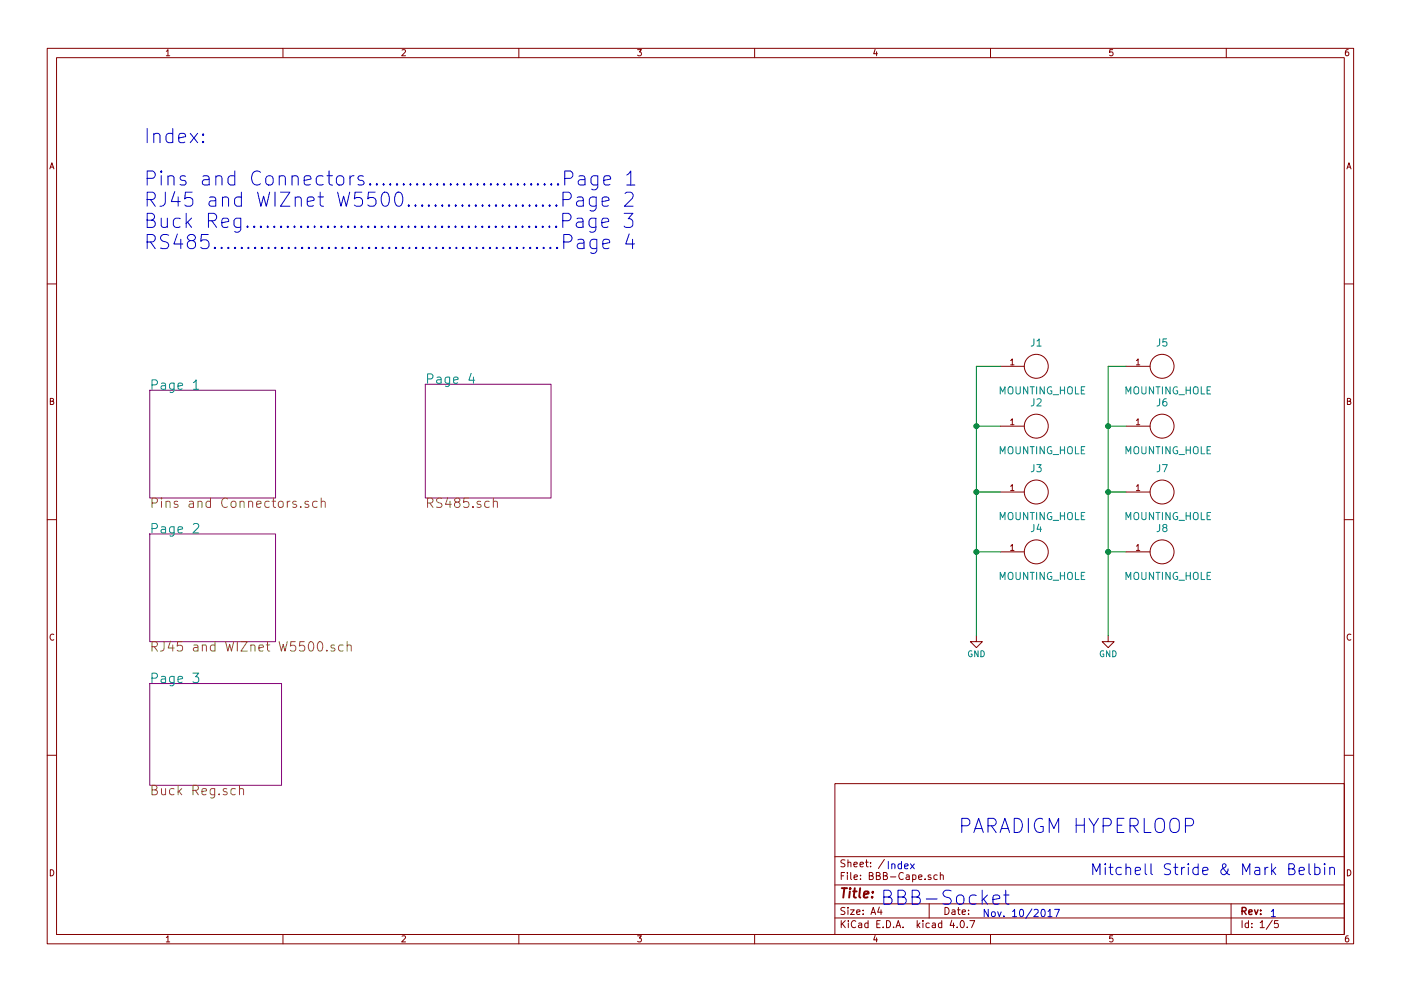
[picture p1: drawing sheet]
<svg xmlns="http://www.w3.org/2000/svg" width="297mm" height="210mm" viewBox="0 0 297 210" stroke-linecap="round" stroke-linejoin="round" font-family="sans-serif">
<g fill="none" stroke="#840000" stroke-width=".21">
<path d="M10 10.3h277v189.9h-277zM12 12.2h273v186.1h-273zM35.3 10.9l.3-.4v1.3M35.3 11.8h.7M60 10.3v1.9M85.2 10.6l.5-.1 .3 .4-.8 .9h.8M110 10.3v1.9M135.2 10.5h.8l-.4 .5 .3 .1 .1 .2-.1 .4-.2 .1-.5-.1M160 10.3v1.9M185.5 10.5l-.3 .9h.8M185.9 11v.8M210 10.3v1.9"/>
<path d="M235.9 10.5h-.6v.6h.6l.1 .5-.3 .2-.4-.1M260 10.3v1.9M285.9 10.5l-.4 .1-.2 .2-.1 .8 .3 .2 .4-.1 .1-.4-.1-.2-.4-.1-.3 .3M10.6 35.8l.4-1.3 .4 1.3M10.7 35.5h.6M285.6 35.8l.4-1.3 .4 1.3M285.7 35.5h.6M10 60.2h2M212.1 77.7h5.1M214.3 76.5l.3-.4v1.3M214.3 77.4h.7M238.8 77.7h5"/>
<path d="M240.9 76.5l.4-.4v1.3M240.9 77.4h.8M285 60.2h2M10.7 85.1h.5l.1-.5-.6-.1v1.3h.5l.2-.4-.3-.3M212.1 90.4h5.1M214.3 89.2l.3-.4v1.3M214.3 90.1h.7M238.8 90.4h5M240.9 89.2l.4-.4v1.3M240.9 90.1h.8M285.7 85.1h.5l.1-.5-.6-.1v1.3h.5l.2-.4-.3-.3M10 110.3h2"/>
<path d="M212.1 104.4h5.1M212.1 117.1h5.1M214.3 103.2l.3-.4v1.3M214.3 115.9l.3-.4v1.3M214.3 104.1h.7M214.3 116.8h.7M238.8 104.4h5M238.8 117.1h5M240.9 103.2l.4-.4v1.3M240.9 115.9l.4-.4v1.3M240.9 104.1h.8M240.9 116.8h.8"/>
<path d="M285 110.3h2M11.4 134.6a.58 .58 0 0 0-.8 .6 .58 .58 0 0 0 .8 .5M207 134.9v1.2h1.3l-1.3 1.3-1.3-1.3h1.3M234.9 134.9v1.2h1.3l-1.3 1.3-1.2-1.3h1.2M286.4 134.6a.58 .58 0 0 0-.8 .6 .58 .58 0 0 0 .8 .5M10 160.2h2M177 166.3h108v32h-108zM285 160.2h2M10.7 184.5a.65 .65 0 0 1 .7 .7 .65 .65 0 0 1-.7 .6zM35.3 198.9l.3-.4v1.3M35.3 199.8h.7M60 198.3v1.9"/>
<path d="M85.2 198.6l.5-.1 .3 .4-.8 .9h.8M110 198.3v1.9M135.2 198.5h.8l-.4 .5 .3 .1 .1 .2-.1 .4-.2 .1-.5-.1M160 198.3v1.9M177 194.8h108M177 191.8h108M177 187.8h108M177 181.8h108M178.4 195.3v1.5M178.4 185.8h.5M178.6 196l.6 .8M179.1 185.1h-.7v1.5"/>
<path d="M179.1 192.6l-.5-.1-.3 .3 .1 .3 .7 .4v.4l-.2 .1-.6-.1M179.1 182.5l-.5-.1-.3 .3 .1 .3 .7 .4v.4l-.2 .1-.6-.1M179.2 195.3l-.8 .9M179.7 185.1v.2M179.7 185.6v1M179.8 192.5v.2M179.8 183.1l.2-.2 .4 .1v.9M179.8 182.4v1.5M179.8 193v1M179.9 195.3v.2M179.9 195.8v1M180.3 193h.8l-.8 1h.8"/>
<path d="M180.4 185.1v1.3l.2 .2M181.1 183.4l.7-.1-.1-.3-.4-.1-.2 .2v.7h.6M181.1 186.1l.7-.1-.1-.3-.4-.1-.2 .2 .1 .7h.5M181.4 195.5a.71 .71 0 0 0-1 .5 .71 .71 0 0 0 .8 .8l.2-.1M181.6 193.5l.7-.1v-.3l-.4-.1-.3 .2 .1 .7h.6M182.1 195.9h.6v.9M182.3 183.4l.8-.1-.1-.3-.4-.1-.3 .2 .1 .7h.6M182.4 186.5v.1M182.4 185.7v.1M182.7 196.2l-.7 .3 .2 .3 .5-.1M183 193.9v.1M183 193.1v.1"/>
<path d="M183.5 182.9h.6M183.7 182.4v1.3l.4 .2M184 195.9l-.4-.1-.3 .3 .1 .6 .2 .1 .4-.1M184 195.3v1.5M184.3 185.8l.7-.1v-.4l-.2-.2h-.5v1.5h.6l.2-.1 .1-.4-.4-.3M184.6 183.8v.1M184.6 183v.1M184.7 194l.4-1.5 .5 1.5M184.8 193.6h.7M185.5 198.5l-.3 .9h.8M185.8 185.8l.7-.1v-.4l-.2-.2h-.5v1.5h.6l.2-.1 .1-.4-.4-.3M185.9 199v.8"/>
<path d="M185.9 196h.5M186.4 192.5l-.3 1h.9M186.6 195.3h-.7v1.5h.7M186.8 193v1M187.2 196.7v.1M187.3 185.8l.7-.1v-.4l-.2-.2h-.5v1.5h.6l.2-.1 .1-.4-.4-.3M187.5 182.3l-1.3 2M188 195.3a.76 .76 0 0 1 .8 .8 .76 .76 0 0 1-.8 .7zM188.8 186h1.1M189.5 196.7v.1M190 196.8l.4-1.5 .6 1.5M190.1 196.4h.7"/>
<path d="M191.5 196.7v.1M191.5 185.3a.71 .71 0 0 0-1 .5 .71 .71 0 0 0 .7 .8l.3-.1M192.2 185.7h.5l.1 .9M192.8 186l-.7 .3 .2 .3 .5-.1M193.5 185.7l.4-.1 .3 .3-.1 .6h-.6M193.5 185.6v1.5M194.5 195.3v1.5M194.6 196.3l.4 .5M194.8 186.1l.7-.1-.1-.3-.4-.1-.2 .2v.7h.6M195 195.8l-.5 .6M195.7 195.3v.2M195.7 195.8v1"/>
<path d="M196.1 186.5v.1M197 191.8v3M197 195.9l-.4-.1-.3 .3 .1 .6 .2 .1 .4-.1M197.4 185.7l-.4-.1-.2 .2v.2l.6 .2v.3h-.6M197.7 195.9h.6v.9M198.3 196.2l-.7 .3 .2 .3 .5-.1M198.7 185.7l-.4-.1-.3 .3 .1 .6 .2 .1 .4-.1M199.4 185.7l.2-.1 .3 .1 .1 .9M199.4 185.1v1.5M199.7 195.9l-.5-.1-.2 .3v.6l.2 .1 .5-.1M199.7 195.3v1.5M200.4 192.5a.76 .76 0 0 1 .8 .8 .76 .76 0 0 1-.8 .7z"/>
<path d="M201.8 195.2l-.4 1.1h1M201.9 193.1h.5l.1 .9M202.2 195.8v1M202.5 193.4l-.7 .3 .2 .3 .5-.1M202.9 196.7v.1M203 193h.6M203.2 192.5v1.3l.4 .2M203.8 195.4l.1-.1a.8 .8 0 0 1 .6 .8 .8 .8 0 0 1-.6 .7 .97 .97 0 0 1-.1-1.4zM204 193.5l.7-.1-.1-.3-.4-.1-.2 .2 .1 .7h.5M205.1 196.7v.1M205.4 193.9v.1M205.4 193.1v.1"/>
<path d="M205.6 195.3h1.1l-.7 1.5M210 198.3v1.9M235.9 198.5h-.6v.7l.6-.1 .1 .5-.3 .2-.4-.1M260 198.3v1.9M261 191.8v6.5M263.3 195.3v1.5M264.7 195.9l-.4-.1-.3 .3 .1 .6 .2 .1 .4-.1M264.7 195.3v1.5M265.4 196.7v.1M265.4 195.9v.1M267.2 195.8l.4-.5v1.5M267.2 196.8h.8"/>
<path d="M269.7 195.2l-1.2 2M271 195.3h-.7l-.1 .7h.7l.1 .2v.5l-.2 .1-.6-.1M285.7 184.5a.65 .65 0 0 1 .7 .7 .65 .65 0 0 1-.7 .6zM285.9 198.5l-.4 .1-.2 .3-.1 .7 .3 .2 .4-.1 .1-.4-.1-.2-.4-.1-.3 .3"/>
<circle cx="219.7" cy="77.7" r="2.54"/>
<circle cx="246.4" cy="77.7" r="2.54"/>
<circle cx="219.7" cy="90.4" r="2.54"/>
<circle cx="246.4" cy="90.4" r="2.54"/>
<circle cx="219.7" cy="104.4" r="2.54"/>
<circle cx="219.7" cy="117.1" r="2.54"/>
<circle cx="246.4" cy="104.4" r="2.54"/>
<circle cx="246.4" cy="117.1" r="2.54"/>
</g>
<path d="M263.3 193.3l.8-.1 .1-.2-.1-.3-.2-.2h-.6v1.5M263.7 193.3l.5 .7M264.8 193.5l.7-.1-.1-.3-.4-.1-.2 .2v.7h.6M266 193l.3 1 .4-1M267.3 193.9v.1M267.3 193.1v.1" fill="none" stroke="#840000" stroke-width=".3"/>
<path d="M178.5 188.4h1.1M179 188.4l-.2 2M180.2 189.1l-.2 1.3M180.3 188.4l-.1 .2 .2-.1-.1-.1-.1 .2M180.9 189.1h.7M181.2 188.4l-.2 1.8 .1 .1 .4 .1M182.4 188.4l-.2 1.8 .2 .2M183.2 189.8l.9-.2v-.4l-.6-.1-.3 .3v.9h.7M184.9 190.3v.1M185.1 189.2l-.1 .2-.1-.1 .2-.1-.1 .2" fill="none" stroke="#840000" stroke-width=".41"/>
<g fill="none" stroke="#0000c2" stroke-width=".21">
<path d="M31.2 37.8h1.1a.81 .81 0 0 0 .7-.7 .81 .81 0 0 0-.7-.8h-1.1v3M31.2 27.3v3M32.6 28.6a.76 .76 0 0 1 1.3 .1v1.6M32.6 28.3v2M34.2 36.3l-.2 .1 .2 .2 .1-.2-.1-.1v.3M34.2 37.3v2M35.6 37.6a.76 .76 0 0 1 1.3 .1v1.6M35.6 37.3v2M36.6 28.4a.96 .96 0 0 0-1.4 .4v.9l.1 .3a.99 .99 0 0 0 1.3 .1M36.6 27.3v3M37.9 29.3l1.4-.3-.1-.6-.9-.1-.3 .1-.1 .3v1.2l.1 .2 .3 .2 .9-.2M39.3 37.4l-.7-.1-.3 .1-.1 .3 .1 .4 1 .3 .2 .3-.2 .4-.3 .2-.8-.2"/>
<path d="M40.3 28.3l1.6 2M41.9 28.3l-1.6 2M43.1 30l.1 .1-.1 .2-.2-.2 .2-.1v.3M43.1 28.4l.1 .2-.1 .1-.2-.1 .2-.2v.3M43.1 37.4l.2-.1 .9 .1 .1 .3v1.6M44.3 38l-1 .1a.59 .59 0 0 0-.4 .6 .59 .59 0 0 0 .4 .6l1-.2M45.8 37.6a.76 .76 0 0 1 1.3 .1v1.6M45.8 37.3v2M49.8 37.4a.96 .96 0 0 0-1.5 .4v.9l.2 .3a.99 .99 0 0 0 1.3 .1M49.8 36.3v3M55.2 36.6a1.12 1.12 0 0 0-1.3-.2 1.12 1.12 0 0 0-.6 1.2 1.28 1.28 0 0 0 .4 1.3 1.28 1.28 0 0 0 1.4 .2l.1-.1M56.5 37.6a.81 .81 0 0 1 1.4 .2v.9a.82 .82 0 0 1-.8 .6 .82 .82 0 0 1-.8-.6v-.9z"/>
<path d="M59.2 37.6a.76 .76 0 0 1 1.3 .1v1.6M59.2 37.3v2M61.9 37.6a.76 .76 0 0 1 1.3 .1v1.6M61.9 37.3v2M64.5 38.3l1.4-.3-.1-.6-.9-.1-.3 .1-.1 .3v1.2l.1 .2 .3 .2 .9-.2M68.5 37.4a.96 .96 0 0 0-1.4 .4v.9l.1 .3a.99 .99 0 0 0 1.3 .1M69.3 37.3h1.2M69.8 36.3v2.6l.1 .2 .6 .2M71.5 37.6a.81 .81 0 0 1 1.4 .2v.9a.82 .82 0 0 1-.8 .6 .82 .82 0 0 1-.8-.6v-.9zM74.2 37.3v2M75.1 37.3a.73 .73 0 0 0-.9 .5M77 37.4l-.7-.1-.3 .1-.1 .3 .1 .4 1 .3 .2 .3-.2 .4-.2 .2-.9-.2"/>
<path d="M78.5 39l.1 .1-.1 .2-.2-.2 .2-.1v.3M79.9 39l.2 .1-.2 .2-.1-.2 .1-.1v.3M81.3 39l.2 .1-.2 .2-.1-.2 .1-.1v.3M82.8 39l.1 .1-.1 .2-.2-.2 .2-.1v.3M84.2 39l.1 .1-.1 .2-.2-.2 .2-.1v.3M85.6 39l.2 .1-.2 .2-.2-.2 .2-.1v.3M87 39l.2 .1-.2 .2-.1-.2 .1-.1v.3M88.4 39l.2 .1-.2 .2-.1-.2 .1-.1v.3M89.9 39l.1 .1-.1 .2-.2-.2 .2-.1v.3M91.3 39l.1 .1-.1 .2-.2-.2 .2-.1v.3M92.7 39l.2 .1-.2 .2-.1-.2 .1-.1v.3M94.1 39l.2 .1-.2 .2-.1-.2 .1-.1v.3"/>
<path d="M95.6 39l.1 .1-.1 .2-.2-.2 .2-.1v.3M97 39l.1 .1-.1 .2-.2-.2 .2-.1v.3M98.4 39l.2 .1-.2 .2-.2-.2 .2-.1v.3M99.8 39l.2 .1-.2 .2-.1-.2 .1-.1v.3M101.2 39l.2 .1-.2 .2-.1-.2 .1-.1v.3M102.7 39l.1 .1-.1 .2-.2-.2 .2-.1v.3M104.1 39l.1 .1-.1 .2-.2-.2 .2-.1v.3M105.5 39l.2 .1-.2 .2-.1-.2 .1-.1v.3M106.9 39l.2 .1-.2 .2-.1-.2 .1-.1v.3M108.4 39l.1 .1-.1 .2-.2-.2 .2-.1v.3M109.8 39l.1 .1-.1 .2-.2-.2 .2-.1v.3M111.2 39l.2 .1-.2 .2-.2-.2 .2-.1v.3"/>
<path d="M112.6 39l.2 .1-.2 .2-.1-.2 .1-.1v.3M114 39l.2 .1-.2 .2-.1-.2 .1-.1v.3M115.5 39l.1 .1-.1 .2-.2-.2 .2-.1v.3M116.9 39l.1 .1-.1 .2-.2-.2 .2-.1v.3M118.3 39l.2 .1-.2 .2-.1-.2 .1-.1v.3M119.7 37.8h1.2a.81 .81 0 0 0 .6-.7 .81 .81 0 0 0-.6-.8h-1.2v3M122.7 37.4l.3-.1 .9 .1 .1 .3v1.6M124 38l-1 .1a.59 .59 0 0 0-.4 .6 .59 .59 0 0 0 .4 .6l1-.2M126.7 37.3v2.4a.84 .84 0 0 1-1.2 .4M126.7 37.4a.96 .96 0 0 0-1.4 .4v.9l.2 .3a.99 .99 0 0 0 1.2 .1M128 38.3l1.5-.3-.2-.6-.9-.1-.2 .1-.2 .3v1.2l.2 .2 .2 .2 .9-.2M132.9 37.1l.6-.4 .2-.4v3"/>
<path d="M132.9 39.3h1.7M31.2 42.3h1.1a.81 .81 0 0 0 .7-.8 .81 .81 0 0 0-.7-.7h-1.1v3M31.2 46.7h1a.74 .74 0 0 0 .6-.7 .74 .74 0 0 0-.6-.7h-1v3h1.1a.78 .78 0 0 0 .6-.9 .78 .78 0 0 0-.7-.7M31.2 51.3h1.1a.81 .81 0 0 0 .7-.8 .81 .81 0 0 0-.7-.7h-1.1v3M31.9 42.3l1 1.5M31.9 51.3l1 1.5M34.2 46.3v1.5l.1 .3a.84 .84 0 0 0 1.2-.1M35.1 40.8v2.1a.94 .94 0 0 1-1.2 .9M35.5 46.3v2M35.8 49.9l-1.2-.1a.74 .74 0 0 0-.6 .7 .74 .74 0 0 0 .6 .7 1.07 1.07 0 0 1 1.2 .7 .77 .77 0 0 1-.6 .9l-1.2-.2M37.1 40.6l-.8 2.2h1.9M37.6 49.6l-.7 2.2h1.9"/>
<path d="M37.8 41.8v2M38.2 46.4a.96 .96 0 0 0-1.4 .4v.9l.1 .3a.99 .99 0 0 0 1.3 .1M38.3 50.8v2M39.5 45.3v3M39.8 47.1l.8 1.2M40.3 51l-.4-.2-.2-.3 .2-.4 .4-.3 .9 .1 .3 .4-.2 .5-.4 .2h-.6l-.6 .6 .2 .9a.95 .95 0 0 0 1.4 0l.2-.9-.6-.6M40.6 46.3l-1.1 1.1M40.7 40.8h-1.4l-.1 1.4 .4-.3 1 .2 .3 .4v.7l-.2 .3-.4 .3h-.7l-.4-.3M44.1 49.8h-1.4l-.1 1.4 .4-.3 1 .1 .3 .5v.7l-.2 .3-.4 .3h-.7l-.4-.3M44.2 46.8h1.1a.81 .81 0 0 0 .7-.8 .81 .81 0 0 0-.7-.7h-1.1v3M44.4 41.9l.3-.1 .9 .1 .1 .3v1.6M44.9 46.8l1 1.5"/>
<path d="M45.6 52.5l.1 .1-.1 .2-.2-.2 .2-.1v.3M45.7 42.5l-1 .1a.59 .59 0 0 0-.4 .6 .59 .59 0 0 0 .4 .6l1-.2M47 52.5l.1 .1-.1 .2-.2-.2 .2-.1v.3M47 47.3l1.5-.3-.2-.6-.8-.1-.3 .1-.2 .3v1.1l.2 .3 .3 .2 .8-.2M47.2 42.1a.76 .76 0 0 1 1.3 .1v1.6M47.2 41.8v2M48.4 52.5l.2 .1-.2 .2-.1-.2 .1-.1v.3M49.8 52.5l.2 .1-.2 .2-.1-.2 .1-.1v.3M51.1 46.3v2.4a.84 .84 0 0 1-1.3 .4M51.1 46.4a.96 .96 0 0 0-1.5 .4v.9l.2 .3a.99 .99 0 0 0 1.3 .1M51.2 41.9a.96 .96 0 0 0-1.5 .4v.9l.2 .3a.99 .99 0 0 0 1.3 .1M51.2 40.8v3"/>
<path d="M51.3 52.5l.1 .1-.1 .2-.2-.2 .2-.1v.3M52.5 48l.1 .1-.1 .2-.2-.2 .2-.1v.3M52.7 52.5l.1 .1-.1 .2-.2-.2 .2-.1v.3M53.9 48l.2 .1-.2 .2-.2-.2 .2-.1v.3M54.1 52.5l.2 .1-.2 .2-.2-.2 .2-.1v.3M54.6 40.8l.7 3 .6-2.2 .6 2.2 .7-3M55.3 48l.2 .1-.2 .2-.1-.2 .1-.1v.3M55.5 52.5l.2 .1-.2 .2-.1-.2 .1-.1v.3M56.7 48l.2 .1-.2 .2-.1-.2 .1-.1v.3M56.9 52.5l.2 .1-.2 .2-.1-.2 .1-.1v.3M58.2 48l.1 .1-.1 .2-.2-.2 .2-.1v.3M58.3 40.8v3"/>
<path d="M58.4 52.5l.1 .1-.1 .2-.2-.2 .2-.1v.3M59.5 40.8h2l-2 3h2M59.6 48l.1 .1-.1 .2-.2-.2 .2-.1v.3M59.8 52.5l.1 .1-.1 .2-.2-.2 .2-.1v.3M61 48l.2 .1-.2 .2-.1-.2 .1-.1v.3M61.2 52.5l.2 .1-.2 .2-.1-.2 .1-.1v.3M62.4 48l.2 .1-.2 .2-.1-.2 .1-.1v.3M62.6 42.1a.76 .76 0 0 1 1.3 .1v1.6M62.6 41.8v2M62.6 52.5l.2 .1-.2 .2-.1-.2 .1-.1v.3M63.9 48l.1 .1-.1 .2-.2-.2 .2-.1v.3M64.1 52.5l.1 .1-.1 .2-.2-.2 .2-.1v.3"/>
<path d="M65.2 42.8l1.4-.3-.2-.6-.8-.1-.3 .1-.1 .3v1.2l.1 .2 .3 .2 .8-.2M65.3 48l.1 .1-.1 .2-.2-.2 .2-.1v.3M65.5 52.5l.1 .1-.1 .2-.2-.2 .2-.1v.3M66.7 48l.2 .1-.2 .2-.2-.2 .2-.1v.3M66.9 52.5l.2 .1-.2 .2-.1-.2 .1-.1v.3M67.4 41.8h1.2M67.9 40.8v2.6l.1 .2 .6 .2M68.1 48l.2 .1-.2 .2-.1-.2 .1-.1v.3M68.3 52.5l.2 .1-.2 .2-.1-.2 .1-.1v.3M69.5 48l.2 .1-.2 .2-.1-.2 .1-.1v.3M69.7 52.5l.2 .1-.2 .2-.1-.2 .1-.1v.3M71 48l.1 .1-.1 .2-.2-.2 .2-.1v.3"/>
<path d="M71.2 52.5l.1 .1-.1 .2-.2-.2 .2-.1v.3M71.6 40.8l.7 3 .5-2.2 .6 2.2 .7-3M72.4 48l.1 .1-.1 .2-.2-.2 .2-.1v.3M72.6 52.5l.1 .1-.1 .2-.2-.2 .2-.1v.3M73.8 48l.2 .1-.2 .2-.1-.2 .1-.1v.3M74 52.5l.2 .1-.2 .2-.1-.2 .1-.1v.3M75.2 48l.2 .1-.2 .2-.1-.2 .1-.1v.3M75.4 52.5l.2 .1-.2 .2-.1-.2 .1-.1v.3M76.7 48l.1 .1-.1 .2-.2-.2 .2-.1v.3M76.7 40.8h-1.4l-.2 1.4 .5-.3 1 .2 .3 .4v.7l-.2 .3-.4 .3h-.7l-.5-.3M76.9 52.5l.1 .1-.1 .2-.2-.2 .2-.1v.3M78.1 48l.1 .1-.1 .2-.2-.2 .2-.1v.3"/>
<path d="M78.3 52.5l.1 .1-.1 .2-.2-.2 .2-.1v.3M79.5 48l.2 .1-.2 .2-.2-.2 .2-.1v.3M79.6 40.8h-1.5l-.1 1.4 .4-.3 1 .2 .3 .4v.7l-.1 .3-.5 .3h-.7l-.4-.3M79.7 52.5l.2 .1-.2 .2-.1-.2 .1-.1v.3M80.9 48l.2 .1-.2 .2-.1-.2 .1-.1v.3M81.1 52.5l.2 .1-.2 .2-.1-.2 .1-.1v.3M81.3 40.9a.7 .7 0 0 1 1.1 .4 1.75 1.75 0 0 1-.6 2.5 .73 .73 0 0 1-.8-.6 2.28 2.28 0 0 1 .3-2.3zM82.3 48l.2 .1-.2 .2-.1-.2 .1-.1v.3M82.5 52.5l.2 .1-.2 .2-.1-.2 .1-.1v.3M83.8 48l.1 .1-.1 .2-.2-.2 .2-.1v.3M84 52.5l.1 .1-.1 .2-.2-.2 .2-.1v.3M84.1 40.9a.7 .7 0 0 1 1.1 .4 1.75 1.75 0 0 1-.5 2.5 .73 .73 0 0 1-.9-.6 2.28 2.28 0 0 1 .3-2.3z"/>
<path d="M85.2 48l.1 .1-.1 .2-.2-.2 .2-.1v.3M85.4 52.5l.1 .1-.1 .2-.2-.2 .2-.1v.3M86.6 48l.2 .1-.2 .2-.1-.2 .1-.1v.3M86.7 43.5l.1 .1-.1 .2-.2-.2 .2-.1v.3M86.8 52.5l.2 .1-.2 .2-.1-.2 .1-.1v.3M88 48l.2 .1-.2 .2-.1-.2 .1-.1v.3M88.1 43.5l.1 .1-.1 .2-.2-.2 .2-.1v.3M88.2 52.5l.2 .1-.2 .2-.1-.2 .1-.1v.3M89.5 48l.1 .1-.1 .2-.2-.2 .2-.1v.3M89.5 43.5l.2 .1-.2 .2-.1-.2 .1-.1v.3M89.7 52.5l.1 .1-.1 .2-.2-.2 .2-.1v.3M90.9 48l.1 .1-.1 .2-.2-.2 .2-.1v.3"/>
<path d="M90.9 43.5l.2 .1-.2 .2-.1-.2 .1-.1v.3M91.1 52.5l.1 .1-.1 .2-.2-.2 .2-.1v.3M92.3 48l.2 .1-.2 .2-.1-.2 .1-.1v.3M92.4 43.5l.1 .1-.1 .2-.2-.2 .2-.1v.3M92.5 52.5l.2 .1-.2 .2-.1-.2 .1-.1v.3M93.7 48l.2 .1-.2 .2-.1-.2 .1-.1v.3M93.8 43.5l.1 .1-.1 .2-.2-.2 .2-.1v.3M93.9 52.5l.2 .1-.2 .2-.1-.2 .1-.1v.3M95.1 48l.2 .1-.2 .2-.1-.2 .1-.1v.3M95.2 43.5l.2 .1-.2 .2-.2-.2 .2-.1v.3M95.4 52.5l.1 .1-.1 .2-.2-.2 .2-.1v.3M96.6 48l.1 .1-.1 .2-.2-.2 .2-.1v.3"/>
<path d="M96.6 43.5l.2 .1-.2 .2-.1-.2 .1-.1v.3M96.8 52.5l.1 .1-.1 .2-.2-.2 .2-.1v.3M98 48l.1 .1-.1 .2-.2-.2 .2-.1v.3M98 43.5l.2 .1-.2 .2-.1-.2 .1-.1v.3M98.2 52.5l.1 .1-.1 .2-.2-.2 .2-.1v.3M99.4 48l.2 .1-.2 .2-.1-.2 .1-.1v.3M99.5 43.5l.1 .1-.1 .2-.2-.2 .2-.1v.3M99.6 52.5l.2 .1-.2 .2-.1-.2 .1-.1v.3M100.8 48l.2 .1-.2 .2-.1-.2 .1-.1v.3M100.9 43.5l.1 .1-.1 .2-.2-.2 .2-.1v.3M101 52.5l.2 .1-.2 .2-.1-.2 .1-.1v.3M102.3 48l.1 .1-.1 .2-.2-.2 .2-.1v.3"/>
<path d="M102.3 43.5l.2 .1-.2 .2-.1-.2 .1-.1v.3M102.5 52.5l.1 .1-.1 .2-.2-.2 .2-.1v.3M103.7 48l.1 .1-.1 .2-.2-.2 .2-.1v.3M103.7 43.5l.2 .1-.2 .2-.1-.2 .1-.1v.3M103.9 52.5l.1 .1-.1 .2-.2-.2 .2-.1v.3M105.1 48l.2 .1-.2 .2-.1-.2 .1-.1v.3M105.2 43.5l.1 .1-.1 .2-.2-.2 .2-.1v.3M105.3 52.5l.2 .1-.2 .2-.1-.2 .1-.1v.3M106.5 48l.2 .1-.2 .2-.1-.2 .1-.1v.3M106.6 43.5l.1 .1-.1 .2-.2-.2 .2-.1v.3M106.7 52.5l.2 .1-.2 .2-.1-.2 .1-.1v.3M107.9 48l.2 .1-.2 .2-.1-.2 .1-.1v.3"/>
<path d="M108 43.5l.2 .1-.2 .2-.2-.2 .2-.1v.3M108.2 52.5l.1 .1-.1 .2-.2-.2 .2-.1v.3M109.4 48l.1 .1-.1 .2-.2-.2 .2-.1v.3M109.4 43.5l.2 .1-.2 .2-.1-.2 .1-.1v.3M109.6 52.5l.1 .1-.1 .2-.2-.2 .2-.1v.3M110.8 48l.1 .1-.1 .2-.2-.2 .2-.1v.3M110.8 43.5l.2 .1-.2 .2-.1-.2 .1-.1v.3M111 52.5l.2 .1-.2 .2-.2-.2 .2-.1v.3M112.2 48l.2 .1-.2 .2-.1-.2 .1-.1v.3M112.3 43.5l.1 .1-.1 .2-.2-.2 .2-.1v.3M112.4 52.5l.2 .1-.2 .2-.1-.2 .1-.1v.3M113.6 48l.2 .1-.2 .2-.1-.2 .1-.1v.3"/>
<path d="M113.7 43.5l.1 .1-.1 .2-.2-.2 .2-.1v.3M113.8 52.5l.2 .1-.2 .2-.1-.2 .1-.1v.3M115.1 48l.1 .1-.1 .2-.2-.2 .2-.1v.3M115.1 43.5l.2 .1-.2 .2-.1-.2 .1-.1v.3M115.3 52.5l.1 .1-.1 .2-.2-.2 .2-.1v.3M116.5 48l.1 .1-.1 .2-.2-.2 .2-.1v.3M116.5 43.5l.2 .1-.2 .2-.1-.2 .1-.1v.3M116.7 52.5l.1 .1-.1 .2-.2-.2 .2-.1v.3M117.9 48l.2 .1-.2 .2-.1-.2 .1-.1v.3M118 43.5l.1 .1-.1 .2-.2-.2 .2-.1v.3M118.1 52.5l.2 .1-.2 .2-.1-.2 .1-.1v.3M119.3 46.8h1.2a.81 .81 0 0 0 .6-.8 .81 .81 0 0 0-.6-.7h-1.2v3"/>
<path d="M119.4 42.3h1.1a.81 .81 0 0 0 .6-.8 .81 .81 0 0 0-.6-.7h-1.1v3M119.5 51.3h1.2a.81 .81 0 0 0 .6-.8 .81 .81 0 0 0-.6-.7h-1.2v3M122.3 46.4l.3-.1 .9 .1 .1 .3v1.6M122.4 41.9l.3-.1 .8 .1 .2 .3v1.6M122.5 50.9l.3-.1 .9 .1 .1 .3v1.6M123.6 47l-1 .1a.59 .59 0 0 0-.4 .6 .59 .59 0 0 0 .4 .6l1-.2M123.7 42.5l-1 .1a.59 .59 0 0 0-.5 .6 .59 .59 0 0 0 .5 .6l1-.2M123.8 51.5l-1 .1a.59 .59 0 0 0-.4 .6 .59 .59 0 0 0 .4 .6l1-.2M126.3 46.3v2.4a.84 .84 0 0 1-1.3 .4M126.3 46.4a.96 .96 0 0 0-1.4 .4v.9l.1 .3a.99 .99 0 0 0 1.3 .1M126.4 41.8v2.4a.84 .84 0 0 1-1.3 .4M126.4 41.9a.96 .96 0 0 0-1.5 .4v.9l.2 .3a.99 .99 0 0 0 1.3 .1"/>
<path d="M126.5 50.8v2.4a.84 .84 0 0 1-1.3 .4M126.5 50.9a.96 .96 0 0 0-1.4 .4v.9l.1 .3a.99 .99 0 0 0 1.3 .1M127.6 47.3l1.5-.3-.2-.6-.9-.1-.2 .1-.2 .3v1.1l.2 .3 .2 .2 .9-.2M127.7 42.8l1.4-.3-.1-.6-.9-.1-.3 .1-.1 .3v1.2l.1 .2 .3 .2 .9-.2M127.8 51.8l1.5-.3-.2-.6-.9-.1-.2 .1-.2 .3v1.1l.2 .3 .2 .2 .9-.2M132.3 45.3h1.9l-1 1.1a.81 .81 0 0 1 1 .6v.7l-.3 .4-1.1 .2-.5-.3M132.5 41.1l.4-.3h.8a.84 .84 0 0 1 .4 1.3l-1.7 1.7h1.8M133.4 49.6l-.7 2.2h1.8M134.1 50.8v2M203.9 175.2h1.2a.81 .81 0 0 0 .6-.8 .81 .81 0 0 0-.6-.8h-1.2v3M206.5 176.6l1-3 1 3M206.8 175.8h1.4"/>
<path d="M209.5 175.2h1.1a.81 .81 0 0 0 .6-.8 .81 .81 0 0 0-.6-.8h-1.1v3M210.2 175.2l1 1.4M212 176.6l1.1-3 .9 3M212.3 175.8h1.5M215 173.6a1.59 1.59 0 0 1 1.7 1 1.59 1.59 0 0 1-.5 1.9l-1.2 .1zM218 173.6v3M221 173.8a1.25 1.25 0 0 0-1.4 .2 1.25 1.25 0 0 0-.3 1.4 1.13 1.13 0 0 0 .6 1.1 1.13 1.13 0 0 0 1.3-.2v-.9h-.6M222.5 176.6v-3l.9 2.2 1.1-2.2v3M228.2 173.6v3M228.2 175.1h1.7M229.9 173.6v3M230.9 173.6l1 1.6 1-1.6"/>
<path d="M231.9 175.2v1.4M233.9 175.2h1.1a.81 .81 0 0 0 .6-.8 .81 .81 0 0 0-.6-.8h-1.1v3M236.9 175.1h1M238.3 173.6h-1.4v3h1.4M239.6 175.2h1.1a.81 .81 0 0 0 .7-.8 .81 .81 0 0 0-.7-.8h-1.1v3M240.3 175.2l1 1.4M242.6 173.6v3h1.4M245 174.1a1 1 0 0 1 1.2-.5 1 1 0 0 1 .7 1l-.1 1.6a1.03 1.03 0 0 1-1.2 .4 1.03 1.03 0 0 1-.7-1zM248.2 174.1a1 1 0 0 1 1.1-.5 1 1 0 0 1 .7 1l-.1 1.6a1.03 1.03 0 0 1-1.1 .4 1.03 1.03 0 0 1-.8-1zM251.3 175.2h1.2a.81 .81 0 0 0 .6-.8 .81 .81 0 0 0-.6-.8h-1.2v3M187.4 190.3h1a.74 .74 0 0 0 .6-.7 .74 .74 0 0 0-.6-.7h-1v3h1.1a.78 .78 0 0 0 .7-.9 .78 .78 0 0 0-.8-.7M188.3 182.8v1.5"/>
<path d="M189.1 183.4l.2-.1 .4 .1v.9M189.1 183.3v1M190.4 190.3h1a.74 .74 0 0 0 .6-.7 .74 .74 0 0 0-.6-.7h-1v3h1.1a.78 .78 0 0 0 .6-.9 .78 .78 0 0 0-.7-.7M191.1 183.4l-.4-.1-.3 .3 .1 .6h.6M191.1 182.8v1.5M191.8 183.8l.7-.1v-.3l-.5-.1-.2 .2 .1 .7h.6M193 183.3l.9 1M193.4 190.3h1a.74 .74 0 0 0 .6-.7 .74 .74 0 0 0-.6-.7h-1v3h1.1a.78 .78 0 0 0 .6-.9 .78 .78 0 0 0-.7-.7M193.9 183.3l-.9 1M196.4 190.7h2.3M201.7 189l-1.2-.1a.74 .74 0 0 0-.6 .7 .74 .74 0 0 0 .6 .7 1.07 1.07 0 0 1 1.2 .7 .77 .77 0 0 1-.6 .9l-1.2-.2M202.9 190.2a.81 .81 0 0 1 1.5 .2v.9a.82 .82 0 0 1-.8 .6 .82 .82 0 0 1-.8-.6v-.9z"/>
<path d="M207 190a.96 .96 0 0 0-1.5 .4v.9l.2 .3a.99 .99 0 0 0 1.3 .1M208.2 188.9v3M208.5 190.7l.9 1.2M209.4 189.9l-1.2 1.1M209.5 192.9v1.6l-.8-1.6v1.6M210.3 193.5l.4-.1 .3 .3v.5l-.3 .3-.4-.1-.1-.2zM210.5 190.9l1.5-.3-.2-.6-.9-.1-.2 .1-.2 .3v1.2l.2 .2 .2 .2 .9-.2M211.5 193.4l.4 1.1 .4-1.1M212.8 189.9h1.1M212.9 194.3v.2M213.2 188.9v2.6l.2 .2 .5 .2M214.7 193.4l.4-.5v1.6"/>
<path d="M214.7 194.5h.8M216.3 193.1l.2-.2a.83 .83 0 0 1 .5 .8 .83 .83 0 0 1-.5 .8l-.2-.2-.1-.4zM218.8 192.9l-1.3 2M219.3 193.1l.5-.2 .3 .2v.3l-.9 1.1h.9M220.9 193.1l.2-.2a.83 .83 0 0 1 .5 .8 .83 .83 0 0 1-.5 .8l-.2-.2-.2-.4zM222.2 193.4l.4-.5v1.6M222.2 194.5h.9M223.6 192.9h1l-.6 1.6M231.7 185.6v-2.3l.8 1.6 .7-1.6v2.3M234.3 183.3l-.1 .1 .1 .1v-.2v.2M234.3 184v1.6M235.1 184h.9"/>
<path d="M235.4 183.3v1.9l.1 .2 .5 .2M237.7 184.1l-.6-.1-.5 .4v.7l.3 .3 .2 .2 .6-.2M238.7 184.2a.57 .57 0 0 1 1 .1v1.3M238.7 183.3v2.3M240.7 184.8l1.1-.2-.1-.5-.7-.1-.3 .3 .1 1.1 .2 .2 .7-.2M242.8 183.3v1.9l.3 .4M244 183.3v1.9l.3 .4M248.2 183.4a.97 .97 0 0 0-1.2 .1 .54 .54 0 0 0 .3 .8 .81 .81 0 0 1 .9 .6l-.1 .4-.3 .3-.9-.2M248.9 184h.8M249.2 183.3v1.9l.1 .2 .4 .2M250.5 184v1.6M251.2 184a.55 .55 0 0 0-.7 .4"/>
<path d="M251.9 183.3l-.1 .1 .1 .1v-.2v.2M251.9 184v1.6M254 184.1l-.6-.1-.5 .4v.7l.2 .3 .3 .2 .6-.2M254 183.3v2.3M255 184.8l1.1-.2-.1-.5-.7-.1-.3 .3 .1 1.1 .2 .2 .7-.2M260.4 184.3l-.1 .6a.96 .96 0 0 1-1 .7 .66 .66 0 0 1-.2-1.2l.6-.4a.43 .43 0 0 0 .1-.6h-.5a.87 .87 0 0 0 .2 1 1.75 1.75 0 0 0 1.2 1.2M263.5 185.6v-2.3l.7 1.6 .8-1.6v2.3M266.1 184.1h.9l.1 .2v1.3M267.1 184.6l-.8 .1a.46 .46 0 0 0-.3 .4 .46 .46 0 0 0 .3 .5l.8-.2M268.2 184v1.6M268.9 184a.55 .55 0 0 0-.7 .4M269.5 193.4l.5-.5v1.6"/>
<path d="M269.5 194.5h.9M269.6 183.3v2.3M269.8 184.7l.7 .9M270.5 184l-.9 .9M273.3 184.3l.9-.1a.56 .56 0 0 0 .2-.5 .56 .56 0 0 0-.4-.4h-.7v2.3h.8a.62 .62 0 0 0 .5-.7 .62 .62 0 0 0-.6-.6M275.4 184.8l1.2-.2-.2-.5-.6-.1-.4 .3 .2 1.1 .2 .2 .6-.2M277.5 183.3v1.9l.4 .4M278.8 184.1l.6-.1 .5 .4-.1 .9-.4 .3-.6-.2M278.8 183.3v2.3M280.8 183.3l-.1 .1 .1 .1v-.2v.2M280.8 184v1.6M281.9 184.2a.57 .57 0 0 1 1 .1v1.3"/>
<path d="M281.9 184v1.6"/>
</g>
<path d="M31.7 82.8h26.7v22.9h-26.7zM90.2 81.5h26.6v24.2h-26.6zM31.7 113.3h26.7v22.8h-26.7zM31.7 145h28v21.6h-28z" fill="none" stroke="#840084" stroke-width=".21"/>
<g fill="none" stroke="#008484" stroke-width=".21">
<path d="M99.9 79.2l-.5 1.5h1.3M219.2 71.9v1.3l-.6 .2M219.9 72.3l.4-.4v1.5M219.9 73.4h.9M245.9 71.9l-.1 1.3-.5 .2M247.3 71.9h-.7l-.1 .7 .3-.1 .5 .1 .1 .5-.3 .3-.6-.1M32.2 81.7l1-.1a.55 .55 0 0 0 .2-.6 .55 .55 0 0 0-.4-.4h-.8v2M34.2 81.4h.8l.1 1.2M35.1 81.7l-.7 .1a.39 .39 0 0 0-.3 .4 .39 .39 0 0 0 .3 .4l.7-.1M36.9 81.3l-.1 1.8a.52 .52 0 0 1-.8 .1M36.9 81.4l-.6-.1-.4 .4 .1 .7 .3 .2 .6-.1M37.7 81.9l1-.2-.1-.3-.6-.1-.3 .3 .1 .9h.8"/>
<path d="M41 81.2l.6-.6v2M41 82.6h1.1M90.7 80.4l.9-.1a.55 .55 0 0 0 .2-.6 .55 .55 0 0 0-.4-.4h-.7v2M92.7 80.1h.7l.1 1.2M93.5 80.5l-.7 .1a.39 .39 0 0 0-.3 .3 .39 .39 0 0 0 .3 .4l.7-.1M95.3 80l-.1 1.8a.52 .52 0 0 1-.7 .1M95.3 80.1l-.6-.1-.3 .4 .1 .7 .2 .2 .6-.1M96.2 80.7l.9-.2-.1-.4-.6-.1-.2 .3 .1 .9h.7M100.4 80v1.3M212.1 83.6v-1.5l.5 1.1 .5-1.1v1.5M212.1 96.3v-1.5l.5 1.1 .5-1.1v1.5M213.8 82.3a.5 .5 0 0 1 .6-.2 .5 .5 0 0 1 .4 .5l-.1 .8-.3 .2a.53 .53 0 0 1-.7-.5z"/>
<path d="M214 94.8a.5 .5 0 0 1 .5 0 .5 .5 0 0 1 .3 .5l-.1 .8-.3 .2a.53 .53 0 0 1-.7-.5v-.5zM215.4 82.1v1.2l.3 .3h.3l.3-.3v-1.2M215.4 94.8v1.2l.3 .3h.3l.3-.3v-1.2M217.9 82.1v1.5l-.9-1.5v1.5M217.9 94.8v1.5l-.9-1.5v1.5M218.4 82.1h.9M218.4 94.8h.9M218.8 82.1v1.5M218.8 94.8v1.5M219.2 84.6v1.3l-.6 .2M219.2 98.6v1.3l-.6 .2M219.8 82.1v1.5"/>
<path d="M219.8 94.8v1.5M219.8 98.6h1l-.6 .6 .6 .2-.1 .5-.3 .2-.6-.2M219.9 84.8l.5-.2 .4 .4-1 1.1h1M221.4 82.1v1.5l-.9-1.5v1.5M221.4 94.8v1.5l-.9-1.5v1.5M222.9 82.1a.71 .71 0 0 0-.9 .7 .71 .71 0 0 0 .9 .7l.1-.6h-.3M222.9 94.8a.71 .71 0 0 0-.9 .7 .71 .71 0 0 0 .9 .7l.1-.6h-.3M223.3 83.7h1.2M223.3 96.4h1.2M224.8 82.1v1.5M224.8 94.8v1.5M224.8 82.8h.9"/>
<path d="M224.8 95.5h.9M225.7 82.1v1.5M225.7 94.8v1.5M226.4 82.3a.5 .5 0 0 1 .6-.2 .5 .5 0 0 1 .4 .5l-.1 .8-.3 .2a.53 .53 0 0 1-.7-.5zM226.4 95a.5 .5 0 0 1 .6-.2 .5 .5 0 0 1 .4 .5l-.1 .8-.3 .2a.53 .53 0 0 1-.7-.5zM228 82.1v1.5h.8M228 94.8v1.5h.8M229.3 82.8h.5M229.3 95.5h.5M230 82.1h-.7v1.5h.7M230 94.8h-.7v1.5h.7M238.7 83.6v-1.5l.5 1.1 .6-1.1v1.5"/>
<path d="M238.7 96.3v-1.5l.5 1.1 .6-1.1v1.5M240.5 82.3a.5 .5 0 0 1 .6-.2 .5 .5 0 0 1 .3 .5v.8l-.3 .2a.53 .53 0 0 1-.7-.5zM240.5 95a.5 .5 0 0 1 .6-.2 .5 .5 0 0 1 .3 .5v.8l-.3 .2a.53 .53 0 0 1-.7-.5zM242.1 82.1v1.2l.3 .3h.3l.3-.3v-1.2M242.1 94.8v1.2l.3 .3h.3l.3-.3v-1.2M244.6 82.1v1.5l-.9-1.5v1.5M244.6 94.8v1.5l-.9-1.5v1.5M245.1 82.1h.8M245.1 94.8h.8M245.5 82.1v1.5M245.5 94.8v1.5M245.9 84.6l-.1 1.3-.5 .2"/>
<path d="M245.9 98.6l-.1 1.3-.5 .2M246.5 82.1v1.5M246.5 94.8v1.5M246.5 98.6h1l-.7 1.5M247.3 84.6l-.5 .1a.99 .99 0 0 0 0 1.4l.5-.1 .1-.5-.3-.3h-.3l-.3 .3M248.1 82.1v1.5l-.9-1.5v1.5M248.1 94.8v1.5l-.9-1.5v1.5M249.6 82.1a.71 .71 0 0 0-.9 .7 .71 .71 0 0 0 .9 .7l.1-.6h-.3M249.6 94.8a.71 .71 0 0 0-.9 .7 .71 .71 0 0 0 .9 .7l.1-.6h-.3M250 83.7h1.1M250 96.4h1.1M251.5 82.8h.9"/>
<path d="M251.5 95.5h.9M251.5 82.1v1.5M251.5 94.8v1.5M252.4 82.1v1.5M252.4 94.8v1.5M253.1 82.3a.5 .5 0 0 1 .6-.2 .5 .5 0 0 1 .3 .5v.8l-.3 .2a.53 .53 0 0 1-.7-.5zM253.1 95a.5 .5 0 0 1 .6-.2 .5 .5 0 0 1 .3 .5v.8l-.3 .2a.53 .53 0 0 1-.7-.5zM254.7 82.1v1.5h.7M254.7 94.8v1.5h.7M255.9 82.8h.5M255.9 95.5h.5M256.7 82.1h-.8v1.5h.8"/>
<path d="M256.7 94.8h-.8v1.5h.8M32.2 112.1l1-.1a.55 .55 0 0 0 .2-.5 .55 .55 0 0 0-.4-.4h-.8v2M34.2 111.8h.8l.1 1.3M35.1 112.2l-.7 .1a.39 .39 0 0 0-.3 .4 .39 .39 0 0 0 .3 .4l.7-.1M36.9 111.8l-.1 1.8a.52 .52 0 0 1-.8 .1M36.9 111.8h-.6l-.4 .3 .1 .8 .3 .2 .6-.1M37.7 112.4l1-.2-.1-.4h-.6l-.3 .2 .1 1h.8M41 111.3l.3-.2h.5l.2 .2 .1 .4-.1 .2-1.1 1.2h1.2M212.1 110.3v-1.6l.5 1.1 .5-1.1v1.6M213.8 109a.5 .5 0 0 1 .6-.3 .5 .5 0 0 1 .4 .5l-.1 .9-.3 .2a.53 .53 0 0 1-.7-.6zM215.4 108.7v1.3l.3 .3h.3l.3-.3v-1.3M217.9 108.7v1.6l-.9-1.6v1.6"/>
<path d="M218.4 108.7h.9M218.8 108.7v1.6M219.2 111.3v1.3l-.6 .2M219.8 108.7v1.6M220.2 111.2l-.3 1.1h.9M220.6 111.8v1M221.4 108.7v1.6l-.9-1.6v1.6M222.9 108.8a.71 .71 0 0 0-.9 .7 .71 .71 0 0 0 .9 .7l.1-.6h-.3M223.3 110.4h1.2M224.8 108.7v1.6M224.8 109.5h.9M225.7 108.7v1.6"/>
<path d="M226.4 109a.5 .5 0 0 1 .6-.3 .5 .5 0 0 1 .4 .5l-.1 .9-.3 .2a.53 .53 0 0 1-.7-.6zM228 108.7v1.6h.8M229.3 109.5h.5M230 108.7h-.7v1.6h.7M238.7 110.3v-1.6l.5 1.1 .6-1.1v1.6M240.5 109a.5 .5 0 0 1 .6-.3 .5 .5 0 0 1 .3 .5v.9l-.3 .2a.53 .53 0 0 1-.7-.6zM242.1 108.7v1.3l.3 .3h.3l.3-.3v-1.3M244.6 108.7v1.6l-.9-1.6v1.6M245.1 108.7h.8M245.5 108.7v1.6M245.9 111.3l-.1 1.3-.5 .2M246.5 108.7v1.6"/>
<path d="M246.8 111.9l-.3-.3 .1-.2 .2-.1h.5l.1 .3-.1 .2-.6 .2-.2 .2v.3l.3 .3h.3l.3-.3v-.3l-.3-.3M248.1 108.7v1.6l-.9-1.6v1.6M249.6 108.8a.71 .71 0 0 0-.9 .7 .71 .71 0 0 0 .9 .7l.1-.6h-.3M250 110.4h1.1M251.5 109.5h.9M251.5 108.7v1.6M252.4 108.7v1.6M253.1 109a.5 .5 0 0 1 .6-.3 .5 .5 0 0 1 .3 .5v.9l-.3 .2a.53 .53 0 0 1-.7-.6zM254.7 108.7v1.6h.7M255.9 109.5h.5M256.7 108.7h-.8v1.6h.8M206 138.1a.59 .59 0 0 0-.7 .6 .59 .59 0 0 0 .7 .6l.1-.5h-.2"/>
<path d="M207.4 138.1v1.2l-.7-1.2v1.2M208 138.1a.64 .64 0 0 1 .7 .6 .64 .64 0 0 1-.7 .6zM212.1 123v-1.6l.5 1.1 .5-1.1v1.6M213.8 121.7a.5 .5 0 0 1 .6-.3 .5 .5 0 0 1 .4 .5l-.1 .9-.3 .2a.53 .53 0 0 1-.7-.6zM215.4 121.4v1.3l.3 .3h.3l.3-.3v-1.3M217.9 121.4v1.6l-.9-1.6v1.6M218.4 121.4h.9M218.8 121.4v1.6M219.8 121.4v1.6M221.4 121.4v1.6l-.9-1.6v1.6M222.9 121.5a.71 .71 0 0 0-.9 .7 .71 .71 0 0 0 .9 .7l.1-.6h-.3M223.3 123.1h1.2"/>
<path d="M224.8 121.4v1.6M224.8 122.2h.9M225.7 121.4v1.6M226.4 121.7a.5 .5 0 0 1 .6-.3 .5 .5 0 0 1 .4 .5l-.1 .9-.3 .2a.53 .53 0 0 1-.7-.6zM228 121.4v1.6h.8M229.3 122.2h.5M230 121.4h-.7v1.6h.7M234 138.1a.59 .59 0 0 0-.7 .6 .59 .59 0 0 0 .7 .6v-.5h-.2M235.3 138.1v1.2l-.7-1.2v1.2M235.9 138.1a.64 .64 0 0 1 .7 .6 .64 .64 0 0 1-.7 .6zM238.7 123v-1.6l.5 1.1 .6-1.1v1.6M240.5 121.7a.5 .5 0 0 1 .6-.3 .5 .5 0 0 1 .3 .5v.9l-.3 .2a.53 .53 0 0 1-.7-.6z"/>
<path d="M242.1 121.4v1.3l.3 .3h.3l.3-.3v-1.3M244.6 121.4v1.6l-.9-1.6v1.6M245.1 121.4h.8M245.5 121.4v1.6M246.5 121.4v1.6M248.1 121.4v1.6l-.9-1.6v1.6M249.6 121.5a.71 .71 0 0 0-.9 .7 .71 .71 0 0 0 .9 .7l.1-.6h-.3M250 123.1h1.1M251.5 122.2h.9M251.5 121.4v1.6M252.4 121.4v1.6M253.1 121.7a.5 .5 0 0 1 .6-.3 .5 .5 0 0 1 .3 .5v.9l-.3 .2a.53 .53 0 0 1-.7-.6z"/>
<path d="M254.7 121.4v1.6h.7M255.9 122.2h.5M256.7 121.4h-.8v1.6h.8M32.2 143.9l1-.1a.55 .55 0 0 0 .2-.6 .55 .55 0 0 0-.4-.4h-.8v2M34.2 143.6h.8l.1 1.2M35.1 144l-.7 .1a.39 .39 0 0 0-.3 .3 .39 .39 0 0 0 .3 .4l.7-.1M36.9 143.5l-.1 1.8a.52 .52 0 0 1-.8 .1M36.9 143.6l-.6-.1-.4 .4 .1 .7 .3 .2 .6-.1M37.7 144.2l1-.2-.1-.4-.6-.1-.3 .3 .1 .9h.8M40.9 142.8h1.2l-.6 .8a.53 .53 0 0 1 .6 .4v.4l-.1 .3-.8 .1-.3-.2"/>
</g>
<g fill="none" stroke="#848400" stroke-width=".21">
<path d="M32.2 106.7l1-.1a.55 .55 0 0 0 .2-.5 .55 .55 0 0 0-.4-.4h-.8v2M34.2 105.7v.2M34.2 106.3v1.4M35.2 106.5l.1-.1a.5 .5 0 0 1 .8 .2v1.1M35.2 106.3v1.4M37.7 106.4l-.5-.1-.3 .3 .1 .3 .7 .2v.5h-.8M40.2 106.4h.7l.1 1.3M41 106.8l-.7 .1a.39 .39 0 0 0-.3 .4 .39 .39 0 0 0 .3 .4l.7-.1M42 106.5l.1-.1a.5 .5 0 0 1 .7 .2v1.1M42 106.3v1.4M44.6 106.4l-.6-.1-.3 .4 .1 .8 .2 .2 .6-.1M44.6 105.7v2"/>
<path d="M48.2 105.9a.8 .8 0 0 0-1-.1 .8 .8 0 0 0-.2 1 .76 .76 0 0 0 .4 .8 .76 .76 0 0 0 .8-.1M49.1 106.5l.3-.2a.49 .49 0 0 1 .6 .4v.6a.54 .54 0 0 1-.5 .4 .54 .54 0 0 1-.5-.4zM50.9 106.5l.1-.1a.5 .5 0 0 1 .8 .2v1.1M50.9 106.3v1.4M52.7 106.5l.1-.1a.5 .5 0 0 1 .8 .2v1.1M52.7 106.3v1.4M54.4 107l1-.2-.1-.4-.6-.1-.3 .3 .1 1h.8M57.1 106.4l-.6-.1-.4 .4 .1 .8 .3 .2 .6-.1M57.7 106.3h.7M58 105.7v1.7l.4 .3M59.2 106.4l.2-.1a.49 .49 0 0 1 .6 .4v.6a.54 .54 0 0 1-.5 .4 .54 .54 0 0 1-.5-.4v-.6zM60.9 106.3v1.4"/>
<path d="M61.5 106.3l-.4 .1-.2 .3M62.8 106.4l-.5-.1-.2 .3 .1 .3 .6 .2v.5h-.7M63.8 107.5v.2M65.4 106.4l-.5-.1-.3 .3 .1 .3 .7 .2v.5h-.8M67.2 106.4l-.6-.1-.3 .4 .1 .8 .2 .2 .6-.1M68.1 106.5l.1-.1a.5 .5 0 0 1 .8 .2v1.1M68.1 105.7v2M90.7 106.7l.9-.1a.55 .55 0 0 0 .2-.5 .55 .55 0 0 0-.4-.4h-.7v2M91.1 106.7l.7 1M93.7 105.8h-.9a.48 .48 0 0 0-.2 .5 .48 .48 0 0 0 .3 .3l.6 .2 .2 .5-.4 .4-.7-.1M94.9 105.6l-.4 1.4h1.2M95.4 106.3v1.4"/>
<path d="M96.7 106.5l-.3-.4 .1-.2 .2-.2 .6 .1 .2 .2-.1 .3-.7 .2-.3 .4v.4l.3 .4h.4l.4-.4v-.4l-.4-.4M99.3 105.7h-.9l-.1 .9 .3-.2 .6 .1 .2 .3-.1 .7-.3 .2h-.4l-.3-.2M100.3 107.5v.2M101.9 106.4l-.5-.1-.3 .3 .1 .3 .7 .2v.5h-.8M103.7 106.4l-.6-.1-.3 .4 .1 .8 .2 .2 .6-.1M104.6 106.5l.1-.1a.5 .5 0 0 1 .8 .2v1.1M104.6 105.7v2M32.2 137.2l1-.1a.55 .55 0 0 0 .2-.5 .55 .55 0 0 0-.4-.5h-.8v2M32.7 137.2l.7 .9M34.8 136.1v1.5a.65 .65 0 0 1-.8 .5M36.1 136l-.4 1.5h1.2M36.6 136.8v1.3"/>
<path d="M38.6 136.1h-.9l-.1 1 .2-.2 .7 .1 .2 .3-.1 .7-.3 .1h-.5l-.2-.1M41.1 136.9h.8l.1 1.2M42 137.3l-.7 .1a.39 .39 0 0 0-.3 .4 .39 .39 0 0 0 .3 .3l.7-.1M42.9 137l.1-.1a.5 .5 0 0 1 .8 .2v1M42.9 136.8v1.3M45.6 136.9l-.6-.1-.4 .4 .1 .8 .3 .1 .6-.1M45.6 136.1v2M47.8 136.1l.5 2 .4-1.4 .4 1.4 .5-2M50.3 136.1v2M51.1 136.1h1.3l-1.3 2h1.3M53.2 137l.1-.1a.5 .5 0 0 1 .8 .2v1M53.2 136.8v1.3"/>
<path d="M54.9 137.5l1-.2-.1-.4-.6-.1-.3 .3 .1 .9h.8M56.4 136.8h.8M56.7 136.1v1.8l.5 .2M59.2 136.1l.5 2 .3-1.4 .4 1.4 .5-2M62.6 136.1h-.9l-.1 1 .2-.2 .7 .1 .2 .3-.1 .7-.3 .1h-.5l-.2-.1M64.5 136.1h-.9l-.1 1 .3-.2 .6 .1 .2 .3-.1 .7-.3 .1h-.4l-.3-.1M65.7 136.2l.3-.1a1.25 1.25 0 0 1 0 2 1.08 1.08 0 0 1-.4-1.8zM67.6 136.2l.3-.1a1.25 1.25 0 0 1 0 2 1.08 1.08 0 0 1-.4-1.8zM69.3 138v.1M70.9 136.9l-.5-.1-.2 .3 .1 .3 .6 .2v.4h-.7M72.7 136.9l-.5-.1-.4 .4 .1 .8 .3 .1 .5-.1M73.6 137l.1-.1a.5 .5 0 0 1 .8 .2v1"/>
<path d="M73.6 136.1v2M32.2 167.6l.9-.1 .2-.3-.2-.5-.9-.1v2h.8a.53 .53 0 0 0 .4-.5 .53 .53 0 0 0-.5-.5M34.2 167.3l.1 1.2 .5 .1 .3-.2M35.1 167.3v1.3M36.9 167.4l-.6-.1-.4 .4 .1 .7 .3 .2 .6-.1M37.8 166.6v2M37.9 167.9l.6 .7M38.5 167.3l-.7 .8M40.9 167.7l1-.1a.55 .55 0 0 0 .2-.6 .55 .55 0 0 0-.4-.4h-.8v2M41.4 167.7l.7 .9M42.8 168l1-.2-.1-.4-.6-.1-.3 .3 .1 .9h.8M45.5 167.3l-.1 1.8a.52 .52 0 0 1-.7 .1"/>
<path d="M45.5 167.4l-.6-.1-.3 .4 .1 .7 .2 .2 .6-.1M46.5 168.4v.2M48.1 167.4l-.5-.1-.3 .3 .1 .3 .7 .2v.4h-.8M49.9 167.4l-.6-.1-.4 .4 .1 .7 .3 .2 .6-.1M50.8 167.5l.1-.1a.5 .5 0 0 1 .7 .2v1M50.8 166.6v2"/>
</g>
<path d="M212.1 77.7h-5.1v57.2M238.8 77.7h-3.9v57.2M207 90.4h5.1M234.9 90.4h3.9M207 104.4h5.1M207 117.1h5.1M234.9 104.4h3.9M234.9 117.1h3.9" fill="none" stroke="#008400" stroke-width=".21"/>
<g fill="#008400" stroke="#008400" stroke-width=".25">
<circle cx="235" cy="90.4" r=".51"/>
<circle cx="235" cy="104.4" r=".51"/>
<circle cx="235" cy="117.1" r=".51"/>
<circle cx="207" cy="117.1" r=".51"/>
<circle cx="207" cy="104.4" r=".51"/>
<circle cx="207" cy="90.4" r=".51"/>
</g>
</svg>
